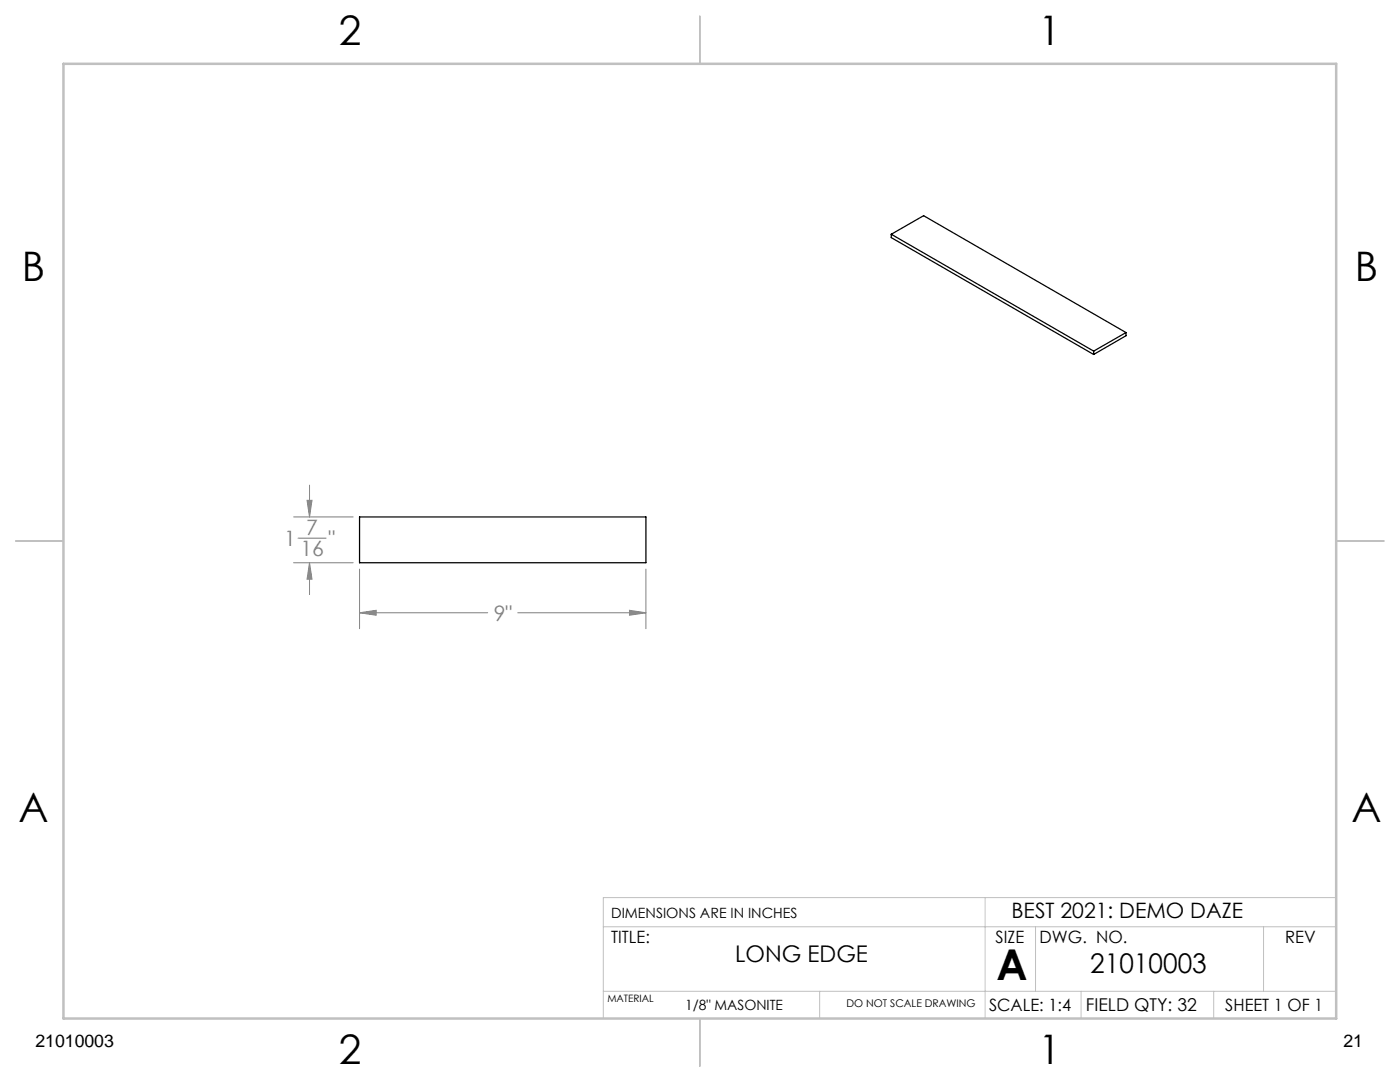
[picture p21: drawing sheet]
<svg xmlns="http://www.w3.org/2000/svg" width="279mm" height="216mm" viewBox="0 0 279 216" stroke-linecap="round" stroke-linejoin="round" font-family="sans-serif">
<defs><g id="words">
<text font-size="8.5" x="198.9" y="195.5">A</text>
<g font-size="8.1">
<text x="67.6" y="8.9">2</text>
<text x="207.3" y="8.9">1</text>
<text x="4.4" y="56.2">B</text>
<text x="270.4" y="56.2">B</text>
<text x="3.7" y="164.1">A</text>
<text x="269.7" y="164.1">A</text>
<text x="67.6" y="212.4">2</text>
<text x="207.3" y="212.4">1</text>
</g>
<text font-size="5.4" x="217.6" y="194.1">21010003</text>
<text font-size="4.6" x="146.7" y="191.9">LONG EDGE</text>
<g font-size="4.2" fill="#808080">
<text x="61.1" y="106.7">7</text>
<text x="56.7" y="109">1</text>
<text x="60" y="110.9">16</text>
<text x="65.6" y="109">&quot;</text>
<text x="98.5" y="123.9">9&quot;</text>
</g>
<text font-size="4.2" x="201.9" y="183.1">BEST 2021: DEMO DAZE</text>
<g font-size="3.5">
<text x="216.7" y="201.7">FIELD QTY: 32</text>
<text x="7.1" y="208.8">21010003</text>
<text x="268.1" y="208.8">21</text>
</g>
<g font-size="3.4">
<text x="122" y="188.1">TITLE:</text>
<text x="198.7" y="188.1">SIZE</text>
<text x="207.5" y="188.1">DWG. NO.</text>
<text x="256.5" y="188.2">REV</text>
<text x="197.4" y="201.7">SCALE: 1:4</text>
<text x="244.5" y="201.7">SHEET 1 OF 1</text>
</g>
<g font-size="2.8">
<text x="122" y="183.1">DIMENSIONS ARE IN INCHES</text>
<text x="136.8" y="201.4">1/8&quot; MASONITE</text>
</g>
<text font-size="2.1" x="168.9" y="201">DO NOT SCALE DRAWING</text>
<text font-size="2" x="121.2" y="200">MATERIAL</text>
</g></defs>
<g fill="none" stroke="#808080" stroke-width=".2">
<path d="M61.3 99.8h1l-.5 3.4zM61.8 96.8v6.4M58.6 103.2h11.9M58.6 112.3h11.9M59.5 107.4h5.6M61.8 112.3l.5 3.3h-1zM61.8 112.3v6.3M71.8 113.6v11.8M128.9 113.6v11.8M71.8 122.3l3.3-.5v1zM71.8 122.3h25.5M103.3 122.3h25.6"/>
<path d="M125.6 121.8l3.3 .5-3.3 .5z"/>
</g>
<path d="M196.6 179.1v24.1M266.7 179.1h-146.3v24.1M120.4 197.8h146.3M120.4 184.9h146.3M163.6 197.8v5.4M206.7 184.9v12.9M215.8 197.8v5.4M242.2 197.8v5.4M252.2 184.9v12.9" fill="none" stroke="#c0c0c0" stroke-width=".2"/>
<path d="M139.7 3.2v9.5M3.1 107.9h9.6M266.7 107.9h9.5M139.7 203.2v9.6" fill="none" stroke="#c0c0c0" stroke-width=".25"/>
<path d="M12.7 12.7h254v190.5h-254z" fill="none" stroke="#c0c0c0" stroke-width=".5"/>
<path d="M71.8 122.3l3.3-.5v1zM125.6 121.8l3.3 .5-3.3 .5zM61.3 99.8h1l-.5 3.4zM61.8 112.3l.5 3.3h-1z" fill="#808080"/>
<path d="M177.9 46.7l40.4 23.4M177.9 46.7l6.4-3.7 40.4 23.4M177.9 46.7v.7l40.4 23.3M218.3 70.1v.6M224.7 66.4l-6.4 3.7M224.7 66.4v.6l-6.4 3.7M71.8 103.2h57.1v9.1h-57.1z" fill="none" stroke="#000" stroke-width=".25"/>
<use href="#words"/>
</svg>
